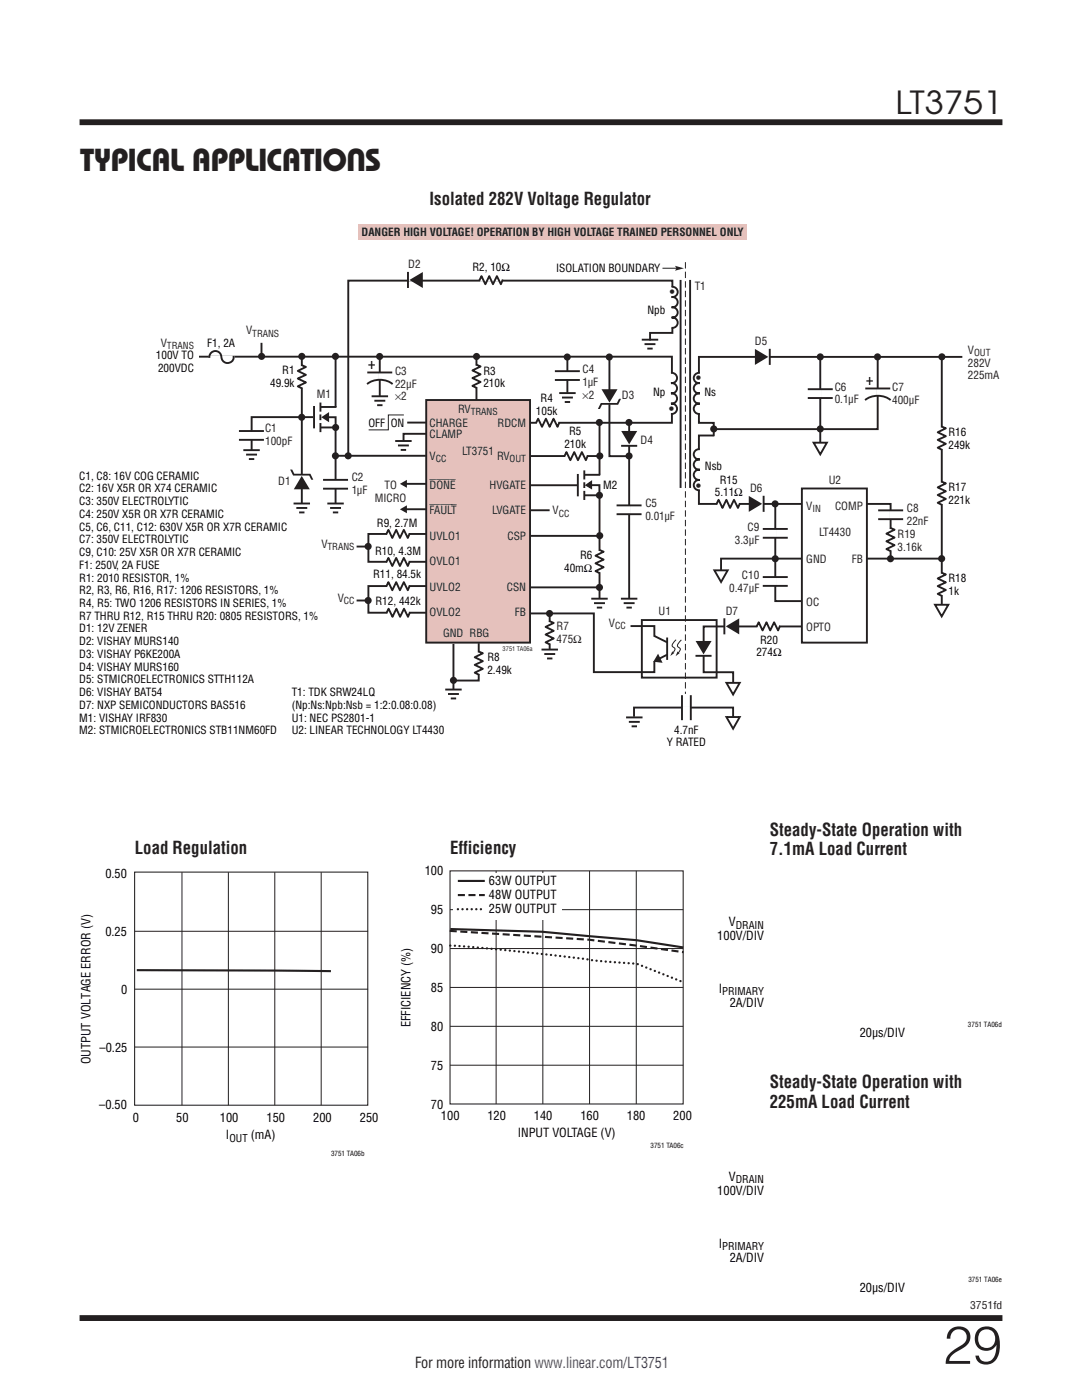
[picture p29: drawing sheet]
<svg xmlns="http://www.w3.org/2000/svg" width="216mm" height="279mm" viewBox="0 0 216 279" stroke-linecap="round" stroke-linejoin="round" font-family="sans-serif">
<defs><g id="words">
<text font-size="10.6" fill="#231f20" x="188.2" y="272.2">29</text>
<g font-size="6.3" fill="#231f20">
<text x="178.7" y="22.8">LT3751</text>
<text x="16" y="34.1">TYPICAL APPLICATIONS</text>
</g>
<g font-size="3.5" fill="#231f20">
<text x="85.7" y="41">Isolated 282V Voltage Regulator</text>
<text x="153.6" y="166.8">Steady-State Operation with</text>
<text x="26.9" y="170.5">Load Regulation</text>
<text x="89.8" y="170.5">Efficiency</text>
<text x="153.6" y="170.7">7.1mA Load Current</text>
<text x="153.6" y="217.2">Steady-State Operation with</text>
<text x="153.6" y="221.1">225mA Load Current</text>
</g>
<g font-size="3.2">
<text x="73.4" y="73.6">+</text>
<text x="172.8" y="76.8">+</text>
</g>
<text font-size="3" fill="#231f20" x="82.8" y="273.1">For more information www.linear.com/LT3751</text>
<g font-size="2.9" fill="#231f20">
<text x="133.7" y="59.3">•</text>
<text x="138.9" y="76.5">•</text>
<text x="133.5" y="82.7">•</text>
<text x="138.9" y="97.9">•</text>
</g>
<g font-size="2.5">
<text x="21" y="175.3">0.50</text>
<text x="84.7" y="174.7">100</text>
<text x="97.6" y="176.6">63W OUTPUT</text>
<text x="97.6" y="179.5">48W OUTPUT</text>
<text x="86" y="182.5">95</text>
<text x="97.6" y="182.3">25W OUTPUT</text>
<text x="145.4" y="184.8">V</text>
<text x="21" y="186.8">0.25</text>
<text x="86" y="190.2">90</text>
<text x="143.1" y="187.6">100V/DIV</text>
<text x="86" y="198">85</text>
<text x="24.2" y="198.3">0</text>
<text x="143.4" y="198.1">I</text>
<text x="145.6" y="201">2A/DIV</text>
<text x="19.9" y="209.9">–0.25</text>
<text x="81.9" y="205.1" transform="rotate(-90 81.9 205.1)">EFFICIENCY (%)</text>
<text x="86" y="205.7">80</text>
<text x="171.5" y="207">20µs/DIV</text>
<text x="18.1" y="212.4" transform="rotate(-90 18.1 212.4)">OUTPUT VOLTAGE ERROR (V)</text>
<text x="86" y="213.5">75</text>
<text x="19.8" y="221.4">–0.50</text>
<text x="86" y="221.2">70</text>
<text x="26.5" y="224">0</text>
<text x="35.2" y="224">50</text>
<text x="43.9" y="224">100</text>
<text x="45.1" y="227.4">I</text>
<text x="50" y="227.4">(mA)</text>
<text x="53.2" y="224">150</text>
<text x="62.5" y="224">200</text>
<text x="71.8" y="224">250</text>
<text x="88" y="223.5">100</text>
<text x="97.3" y="223.5">120</text>
<text x="103.3" y="227">INPUT VOLTAGE (V)</text>
<text x="106.5" y="223.5">140</text>
<text x="115.8" y="223.5">160</text>
<text x="125.1" y="223.5">180</text>
<text x="134.4" y="223.5">200</text>
<text x="143.1" y="238.5">100V/DIV</text>
<text x="145.4" y="235.6">V</text>
<text x="143.4" y="249">I</text>
<text x="145.6" y="251.8">2A/DIV</text>
<text x="171.5" y="257.9">20µs/DIV</text>
</g>
<g font-size="2.2" fill="#231f20">
<text x="72.2" y="47.1">DANGER HIGH VOLTAGE! OPERATION BY HIGH VOLTAGE TRAINED PERSONNEL ONLY</text>
<text x="81.5" y="53.5">D2</text>
<text x="138.6" y="57.8">T1</text>
<text x="32.1" y="69.2">V</text>
<text x="49.1" y="66.7">V</text>
<text x="150.6" y="68.9">D5</text>
<text x="193.1" y="70.7">V</text>
<text x="78.8" y="74.8">C3</text>
<text x="78.8" y="77.3">22µF</text>
<text x="116.3" y="74.5">C4</text>
<text x="116.3" y="77">1µF</text>
<text x="166.6" y="78">C6</text>
<text x="193.1" y="73.2">282V</text>
<text x="193.1" y="75.7">225mA</text>
<text x="63.2" y="79.5">M1</text>
<text x="78.8" y="79.9">×2</text>
<text x="91.4" y="82.3">RV</text>
<text x="116.3" y="79.6">×2</text>
<text x="124.1" y="79.6">D3</text>
<text x="166.6" y="80.5">0.1µF</text>
<text x="178" y="78">C7</text>
<text x="178" y="80.6">400µF</text>
<text x="52.9" y="86.2">C1</text>
<text x="52.9" y="88.8">100pF</text>
<text x="85.7" y="85.2">CHARGE</text>
<text x="85.7" y="87.5">CLAMP</text>
<text x="99.3" y="85.2">RDCM</text>
<text x="127.8" y="88.7">D4</text>
<text x="85.7" y="91.8">V</text>
<text x="92.2" y="90.8">LT3751</text>
<text x="99.2" y="91.8">RV</text>
<text x="55.5" y="96.8">D1</text>
<text x="70.2" y="96">C2</text>
<text x="70.2" y="98.6">1µF</text>
<text x="74.8" y="100.2">MICRO</text>
<text x="76.7" y="97.7">TO</text>
<text x="85.7" y="97.5">DONE</text>
<text x="97.7" y="97.6">HVGATE</text>
<text x="128.8" y="101.2">C5</text>
<text x="149.7" y="98.1">D6</text>
<text x="160.9" y="101.7">V</text>
<text x="165.4" y="96.6">U2</text>
<text x="166.6" y="101.7">COMP</text>
<text x="85.7" y="102.6">FAULT</text>
<text x="85.7" y="107.7">UVLO1</text>
<text x="98.2" y="102.6">LVGATE</text>
<text x="101.3" y="107.7">CSP</text>
<text x="110.2" y="102.6">V</text>
<text x="128.8" y="103.7">0.01µF</text>
<text x="149.2" y="105.9">C9</text>
<text x="163.4" y="107">LT4430</text>
<text x="179.1" y="107.4">R19</text>
<text x="181" y="102.2">C8</text>
<text x="181" y="104.8">22nF</text>
<text x="64.1" y="109.3">V</text>
<text x="85.7" y="112.8">OVLO1</text>
<text x="146.6" y="108.5">3.3µF</text>
<text x="160.9" y="112.3">GND</text>
<text x="170" y="112.4">FB</text>
<text x="179.1" y="109.9">3.16k</text>
<text x="85.7" y="117.9">UVLO2</text>
<text x="101.1" y="117.9">CSN</text>
<text x="145.5" y="118.1">0.47µF</text>
<text x="148.1" y="115.5">C10</text>
<text x="67.4" y="120.2">V</text>
<text x="85.7" y="122.9">OVLO2</text>
<text x="102.7" y="123">FB</text>
<text x="111.1" y="125.8">R7</text>
<text x="121.5" y="125">V</text>
<text x="131.4" y="122.8">U1</text>
<text x="144.8" y="122.7">D7</text>
<text x="160.9" y="120.9">OC</text>
<text x="160.9" y="126">OPTO</text>
<text x="88.4" y="127">GND RBG</text>
<text x="111.1" y="128.4">475Ω</text>
</g>
<g font-size="2.2">
<text x="94.3" y="54.2">R2, 10Ω</text>
<text x="111" y="54.3">ISOLATION BOUNDARY</text>
<text x="129.2" y="62.7">Npb</text>
<text x="31.1" y="71.7">100V TO</text>
<text x="41.4" y="69.3">F1, 2A</text>
<text x="31.5" y="74.3">200VDC</text>
<text x="53.9" y="77.2">49.9k</text>
<text x="56.3" y="74.6">R1</text>
<text x="96.5" y="74.8">R3</text>
<text x="96.5" y="77.3">210k</text>
<text x="106.9" y="82.8">105k</text>
<text x="107.9" y="80.2">R4</text>
<text x="130.3" y="79.1">Np</text>
<text x="140.6" y="79.1">Ns</text>
<text x="73.5" y="85.2">OFF ON</text>
<text x="112.6" y="89.4">210k</text>
<text x="113.5" y="86.8">R5</text>
<text x="189.3" y="87">R16</text>
<text x="189.3" y="89.6">249k</text>
<text x="15.8" y="95.7">C1, C8: 16V COG CERAMIC</text>
<text x="140.6" y="93.8">Nsb</text>
<text x="15.8" y="98.3">C2: 16V X5R OR X74 CERAMIC</text>
<text x="15.8" y="100.8">C3: 350V ELECTROLYTIC</text>
<text x="120.4" y="97.6">M2</text>
<text x="142.6" y="99.1">5.11Ω</text>
<text x="143.6" y="96.5">R15</text>
<text x="189.3" y="98">R17</text>
<text x="189.3" y="100.6">221k</text>
<text x="15.8" y="103.4">C4: 250V X5R OR X7R CERAMIC</text>
<text x="15.8" y="105.9">C5, C6, C11, C12: 630V X5R OR X7R CERAMIC</text>
<text x="75.2" y="105.2">R9, 2.7M</text>
<text x="15.8" y="108.4">C7: 350V ELECTROLYTIC</text>
<text x="15.8" y="111">C9, C10: 25V X5R OR X7R CERAMIC</text>
<text x="15.8" y="113.5">F1: 250V, 2A FUSE</text>
<text x="74.8" y="110.8">R10, 4.3M</text>
<text x="115.8" y="111.6">R6</text>
<text x="15.8" y="116.1">R1: 2010 RESISTOR, 1%</text>
<text x="15.8" y="118.6">R2, R3, R6, R16, R17: 1206 RESISTORS, 1%</text>
<text x="74.5" y="115.4">R11, 84.5k</text>
<text x="112.6" y="114.2">40mΩ</text>
<text x="189.3" y="116.2">R18</text>
<text x="189.3" y="118.7">1k</text>
<text x="15.8" y="121.1">R4, R5: TWO 1206 RESISTORS IN SERIES, 1%</text>
<text x="15.8" y="123.7">R7 THRU R12, R15 THRU R20: 0805 RESISTORS, 1%</text>
<text x="74.9" y="120.8">R12, 442k</text>
<text x="15.8" y="126.2">D1: 12V ZENER</text>
<text x="15.8" y="128.8">D2: VISHAY MURS140</text>
<text x="15.8" y="131.3">D3: VISHAY P6KE200A</text>
<text x="97.3" y="132">R8</text>
<text x="150.9" y="131">274Ω</text>
<text x="151.7" y="128.5">R20</text>
<text x="15.8" y="133.8">D4: VISHAY MURS160</text>
<text x="15.8" y="136.4">D5: STMICROELECTRONICS STTH112A</text>
<text x="97.3" y="134.5">2.49k</text>
<text x="15.8" y="138.9">D6: VISHAY BAT54</text>
<text x="15.8" y="141.5">D7: NXP SEMICONDUCTORS BAS516</text>
<text x="58.2" y="138.9">T1: TDK SRW24LQ</text>
<text x="58.2" y="141.5">(Np:Ns:Npb:Nsb = 1:2:0.08:0.08)</text>
<text x="15.8" y="144">M1: VISHAY IRF830</text>
<text x="15.8" y="146.5">M2: STMICROELECTRONICS STB11NM60FD</text>
<text x="58.2" y="144">U1: NEC PS2801-1</text>
<text x="58.2" y="146.6">U2: LINEAR TECHNOLOGY LT4430</text>
<text x="133" y="148.9">Y RATED</text>
<text x="134.5" y="146.4">4.7nF</text>
</g>
<g font-size="2.1">
<text x="146.8" y="185.3">DRAIN</text>
<text x="144.1" y="198.7">PRIMARY</text>
<text x="45.8" y="227.9">OUT</text>
<text x="146.8" y="236.2">DRAIN</text>
<text x="144.1" y="249.5">PRIMARY</text>
</g>
<text font-size="2.1" fill="#231f20" x="193.6" y="261.2">3751fd</text>
<g font-size="1.9" fill="#231f20">
<text x="33.3" y="69.7">TRANS</text>
<text x="50.3" y="67.2">TRANS</text>
<text x="194.4" y="71.1">OUT</text>
<text x="93.9" y="82.8">TRANS</text>
<text x="87" y="92.2">CC</text>
<text x="101.7" y="92.3">OUT</text>
<text x="111.5" y="103.1">CC</text>
<text x="162.1" y="102.2">IN</text>
<text x="65.4" y="109.8">TRANS</text>
<text x="68.6" y="120.6">CC</text>
<text x="122.8" y="125.5">CC</text>
</g>
<g font-size="1.4">
<text x="193.1" y="205">3751 TA06d</text>
<text x="66.1" y="230.7">3751 TA06b</text>
<text x="129.8" y="229.1">3751 TA06c</text>
<text x="193.2" y="255.8">3751 TA06e</text>
</g>
<text font-size="1.3" fill="#231f20" x="100.3" y="129.8">3751 TA06a</text>
</g></defs>
<path d="M15.9 24.4h184.1M15.9 263h184.1" fill="none" stroke="#231f20" stroke-width="1.2" stroke-linecap="butt"/>
<g fill="none" stroke="#231f20" stroke-width=".38">
<path d="M95.1 71v8.8M192 71.2h-52.5v13.2h2.9v2.7M66.9 91h18.1M80.5 96.6h4.5M81.3 84.3h3.7M105.6 96.8h9.6M105.7 91h13.9M142.4 86.9h-2.9v13.7h38.2v10.9M80.6 101.6h4.4M87.2 106.6h-13.7v5.5h13.7M88 117h-14.5v5.3h14.5M105.9 117.2h13.6"/>
<path d="M105.9 101.8h3.8M154.7 100.6v19.4h5.3M188 111.5h-44.1v2.4M90.5 128.5v9.8M95.5 128.4v7.4h-4.9M105.8 122.4h12.7v11.7h12.1v-9.2h-4.8M159.9 125h-19.5v9.2h5.9v2M126.5 143v-1.8h19.8v1.9"/>
</g>
<path d="M85 79.8h20.8v48.5h-20.8z" fill="#e5c1bc" stroke="#231f20" stroke-width=".38"/>
<path d="M160 97.5h13v30.8h-13z" fill="#fff" stroke="#231f20" stroke-width=".38"/>
<path d="M80.6 82.8h-3.1v3h-3.9" fill="none" stroke="#231f20" stroke-width=".2"/>
<path d="M39.7 71.2h94.4v13.2h-28.3M75.8 70.9v9.1M95 72.7l.9 .4-1.6 .8 1.6 .8-1.6 .8 1.6 .7-1.6 .8 .9 .4M85 86.6h-4.5v2.4M119.6 84.3v35.2" fill="none" stroke="#231f20" stroke-width=".38"/>
<path d="M95.1 72.9v4.4" fill="none" stroke="#fff" stroke-width=".63" stroke-linecap="butt"/>
<g fill="#231f20">
<circle cx="95.1" cy="71.1" r=".71"/>
<circle cx="75.8" cy="71.1" r=".71"/>
</g>
<path d="M75.8 79.1v2" fill="none" stroke="#fff" stroke-width=".87" stroke-linecap="butt"/>
<path d="M67 71.1v30.9M74.1 79.1h3.3M74.7 80h2.2M75.3 80.9h1" fill="none" stroke="#231f20" stroke-width=".38"/>
<g fill="#231f20">
<circle cx="69.5" cy="91" r=".71"/>
<circle cx="66.9" cy="91" r=".71"/>
<circle cx="66.9" cy="71.1" r=".71"/>
<circle cx="52.2" cy="71.1" r=".71"/>
<circle cx="60.2" cy="71.1" r=".71"/>
</g>
<path d="M67 95.8v1.7" fill="none" stroke="#fff" stroke-width=".63" stroke-linecap="butt"/>
<g fill="none" stroke="#231f20" stroke-width=".38">
<path d="M52.2 68.4v2.8M60.2 71.4v30.6M113.2 71.2v7.2M48.6 89.8h3.2M49.1 90.7h2.2M49.7 91.6h1M64.5 95.8h4.9M64.5 97.5h4.9M58.6 100.5h3.3M59.1 101.4h2.2M59.7 102.3h1.1M65.3 100.5h3.3"/>
<path d="M65.9 101.4h2.1M66.4 102.3h1.1"/>
</g>
<path d="M50.2 89.9v1.9M60.2 100.5v2M67 100.5v2" fill="none" stroke="#fff" stroke-width=".87" stroke-linecap="butt"/>
<circle cx="113.2" cy="71.3" r=".71" fill="#231f20"/>
<path d="M121.6 71.2v19.8h3.9" fill="none" stroke="#231f20" stroke-width=".38"/>
<circle cx="121.6" cy="71.3" r=".71" fill="#231f20"/>
<path d="M113.2 78.5v2M129.7 67.8v2" fill="none" stroke="#fff" stroke-width=".87" stroke-linecap="butt"/>
<path d="M111.6 78.4h3.3M112.1 79.3h2.2M128.1 67.8h3.2M128.6 68.7h2.2M129.2 69.6h1M187.9 71.3v49.4M112.7 80.2h1.1" fill="none" stroke="#231f20" stroke-width=".38"/>
<circle cx="187.9" cy="111.5" r=".71" fill="#231f20"/>
<path d="M134 74.5v8M139.5 74.5v8M139.5 89.7v8.1" fill="none" stroke="#fff" stroke-width=".95" stroke-linecap="butt"/>
<path d="M135.8 55.9v41.5M137.7 55.9v41.5M133.9 74.4a1.04 1.04 0 0 1 1.2 1 1.04 1.04 0 0 1-1.2 1.1 1.04 1.04 0 0 1 1.2 1 1.04 1.04 0 0 1-1.2 1 1.04 1.04 0 0 1 1.2 1 1.04 1.04 0 0 1-1.2 1.1 1.04 1.04 0 0 1 1.2 1 1.04 1.04 0 0 1-1.2 1M139.6 74.4a1.04 1.04 0 0 0-1.2 1 1.04 1.04 0 0 0 1.2 1.1 1.04 1.04 0 0 0-1.2 1 1.04 1.04 0 0 0 1.2 1 1.04 1.04 0 0 0-1.2 1 1.04 1.04 0 0 0 1.2 1.1 1.04 1.04 0 0 0-1.2 1 1.04 1.04 0 0 0 1.2 1M139.6 89.6a1.04 1.04 0 0 0-1.2 1.1 1.04 1.04 0 0 0 1.2 1 1.04 1.04 0 0 0-1.2 1 1.04 1.04 0 0 0 1.2 1 1.04 1.04 0 0 0-1.2 1.1 1.04 1.04 0 0 0 1.2 1 1.04 1.04 0 0 0-1.2 1 1.04 1.04 0 0 0 1.2 1" fill="none" stroke="#231f20" stroke-width=".38"/>
<path d="M136.8 52.3v86.2" fill="none" stroke="#231f20" stroke-width=".2" stroke-dasharray="1.3 .6" stroke-linecap="butt"/>
<g fill="#231f20">
<circle cx="119.6" cy="84.3" r=".71"/>
<circle cx="119.7" cy="91" r=".71"/>
<circle cx="125.5" cy="91" r=".71"/>
</g>
<path d="M113.2 74.1v1.7M107.1 84.4h4.3" fill="none" stroke="#fff" stroke-width=".63" stroke-linecap="butt"/>
<path d="M110.7 74.1h5M110.7 75.8h5M111.6 84.3l-.4 .9-.7-1.6-.8 1.6-.8-1.6-.7 1.6-.8-1.6-.5 .8M109.7 122.4v7.2" fill="none" stroke="#231f20" stroke-width=".38"/>
<circle cx="109.7" cy="122.4" r=".71" fill="#231f20"/>
<path d="M109.7 129.6v2" fill="none" stroke="#fff" stroke-width=".87" stroke-linecap="butt"/>
<path d="M115.3 94.6v4.5M116.6 94.8h3.2M116.6 93.9v1.8M116.6 96.2v1.2M116.6 98.8h3.2M117.3 90.9l-.4 .9-.8-1.6-.8 1.6-.7-1.6-.8 1.6-.8-1.6-.4 .9M117.5 96.8h2.1v2.1M108.1 129.6h3.2M108.6 130.5h2.2M109.2 131.4h1" fill="none" stroke="#231f20" stroke-width=".38"/>
<path d="M112.8 91h4.3M119.6 94.8v4" fill="none" stroke="#fff" stroke-width=".63" stroke-linecap="butt"/>
<circle cx="119.6" cy="98.8" r=".71" fill="#231f20"/>
<path d="M116.6 98v1.8" fill="none" stroke="#231f20" stroke-width=".38"/>
<path d="M117.1 96.8l.8-.6v1.1z" fill="#231f20"/>
<path d="M117.1 96.8l.8-.6v1.1z" fill="none" stroke="#231f20" stroke-width=".44"/>
<path d="M60.2 73v4.4M151.4 71.2h2.2M187.9 85.3v4.3M187.9 96.3v4.3M177.7 105.5v4.3M187.9 114.4v4.4M95.5 130.2v4.3" fill="none" stroke="#fff" stroke-width=".63" stroke-linecap="butt"/>
<path d="M60.1 72.8l.9 .4-1.6 .8 1.6 .8-1.6 .7 1.6 .8-1.6 .8 .9 .4M187.8 96.1l.9 .4-1.6 .8 1.6 .7-1.6 .8 1.6 .8-1.6 .7 .9 .5M187.8 85.1l.9 .4-1.6 .8 1.6 .8-1.6 .7 1.6 .8-1.6 .7 .9 .5M177.6 105.3l.9 .4-1.6 .8 1.6 .8-1.6 .7 1.6 .8-1.6 .8 .9 .4M187.8 114.3l.9 .4-1.6 .7 1.6 .8-1.6 .8 1.6 .7-1.6 .8 .9 .5M95.4 130l.9 .4-1.6 .8 1.6 .8-1.6 .7 1.6 .8-1.6 .7 .9 .5" fill="none" stroke="#231f20" stroke-width=".38"/>
<path d="M150.6 69.6l2.7 1.6-2.7 1.6z" fill="#231f20"/>
<path d="M153.6 69.6v3.2" fill="none" stroke="#231f20" stroke-width=".38"/>
<path d="M150.2 100.6h2.1" fill="none" stroke="#fff" stroke-width=".63" stroke-linecap="butt"/>
<path d="M149.4 99l2.7 1.6-2.7 1.6z" fill="#231f20"/>
<path d="M152.4 98.9v3.3" fill="none" stroke="#231f20" stroke-width=".38"/>
<g fill="#231f20">
<circle cx="163.7" cy="71.2" r=".71"/>
<circle cx="175.1" cy="71.2" r=".71"/>
<circle cx="119.6" cy="117.2" r=".71"/>
</g>
<path d="M105.9 106.9h13.6" fill="none" stroke="#231f20" stroke-width=".38"/>
<circle cx="119.7" cy="106.9" r=".71" fill="#231f20"/>
<path d="M175.1 71.2v14.4h-32.7" fill="none" stroke="#231f20" stroke-width=".38"/>
<g fill="#231f20">
<circle cx="142.4" cy="85.6" r=".71"/>
<circle cx="163.7" cy="85.6" r=".71"/>
</g>
<path d="M90.5 137.6v2M126.6 143.2v2" fill="none" stroke="#fff" stroke-width=".87" stroke-linecap="butt"/>
<path d="M88.8 137.6h3.3M89.4 138.5h2.2M89.9 139.4h1.1M124.9 143.2h3.3M125.5 144.1h2.2M126 145h1.1" fill="none" stroke="#231f20" stroke-width=".38"/>
<circle cx="90.5" cy="135.8" r=".71" fill="#231f20"/>
<path d="M77.2 106.6h4.4M77.2 112.2h4.4M77.2 117h4.4M77.3 122.3h4.3" fill="none" stroke="#fff" stroke-width=".63" stroke-linecap="butt"/>
<path d="M71.2 109.1h2.2M71.2 119.8h2.2M81.8 106.4l-.4 1-.8-1.7-.8 1.7-.7-1.7-.8 1.7-.8-1.7-.4 .9M81.8 112l-.4 1-.8-1.7-.8 1.7-.7-1.7-.8 1.7-.8-1.7-.4 .9M81.8 116.9l-.4 .9-.8-1.6-.8 1.6-.7-1.6-.8 1.6-.8-1.6-.4 .9M81.8 122.2l-.4 .9-.8-1.6-.8 1.6-.7-1.6-.8 1.6-.8-1.6-.4 .9" fill="none" stroke="#231f20" stroke-width=".38"/>
<g fill="#231f20">
<path d="M79.8 96.6l1.4-.8v1.6z"/>
<path d="M79.8 101.6l1.4-.8v1.6z"/>
<circle cx="73.5" cy="109.1" r=".71"/>
<circle cx="73.5" cy="119.8" r=".71"/>
</g>
<path d="M80.5 88v2M119.6 119.5v2" fill="none" stroke="#fff" stroke-width=".87" stroke-linecap="butt"/>
<path d="M78.9 88h3.2M79.4 88.9h2.2M80 89.8h1M125.5 84.3v35.2M118 119.5h3.3M119.5 109.7l.9 .4-1.6 .8 1.6 .8-1.6 .7 1.6 .8-1.6 .8 .9 .4M109.6 123.9l.9 .4-1.6 .8 1.6 .8-1.6 .7 1.6 .8-1.6 .8 .8 .4M118.5 120.4h2.2M119.1 121.3h1.1" fill="none" stroke="#231f20" stroke-width=".38"/>
<path d="M119.6 109.9v4.3M109.7 124.1v4.4" fill="none" stroke="#fff" stroke-width=".63" stroke-linecap="butt"/>
<circle cx="125.5" cy="84.3" r=".71" fill="#231f20"/>
<path d="M125.5 119.5v2" fill="none" stroke="#fff" stroke-width=".87" stroke-linecap="butt"/>
<path d="M123.9 119.5h3.3M124.4 120.4h2.2M125 121.3h1.1" fill="none" stroke="#231f20" stroke-width=".38"/>
<path d="M71.6 44.8h77.4v3h-77.4z" fill="#e5c1bc"/>
<path d="M41.9 71.2h4.7" fill="none" stroke="#fff" stroke-width=".48"/>
<path d="M46.6 71.2a1.24 1.24 0 0 1-1.3 1.2 1.24 1.24 0 0 1-1.2-1.4 1.19 1.19 0 0 0-1.2-.9 1.19 1.19 0 0 0-1.1 1.1M129.7 67.9v-1.5h4.5v-10.4h-64.7v35M62.7 81v4.5M63.9 82.7v1.2M63.9 80.3v1.9M64 81.2h3.1M64 85.3h3.2M64.9 83.3h2.1v2" fill="none" stroke="#231f20" stroke-width=".38"/>
<path d="M67 81.2v4.1" fill="none" stroke="#fff" stroke-width=".95" stroke-linecap="butt"/>
<circle cx="67" cy="85.3" r=".71" fill="#231f20"/>
<path d="M63.9 84.4v1.8" fill="none" stroke="#231f20" stroke-width=".38"/>
<path d="M64.5 83.3l.9-.7v1.3z" fill="#231f20"/>
<path d="M64.5 83.3l.9-.7v1.3z" fill="none" stroke="#231f20" stroke-width=".44"/>
<path d="M62.5 83.2h-12.3v6.6" fill="none" stroke="#231f20" stroke-width=".38"/>
<circle cx="60.2" cy="83.3" r=".71" fill="#231f20"/>
<path d="M60.2 94.7v1.9" fill="none" stroke="#fff" stroke-width=".95" stroke-linecap="butt"/>
<g fill="#231f20">
<path d="M60.2 95l1.6 2.7h-3.2z"/>
<path d="M57.9 93.7h.4l.4 .8 3.2 .1 .6 1.1h-.4l-.4-.8h-3.2z"/>
</g>
<path d="M125.5 87v1.9" fill="none" stroke="#fff" stroke-width=".95" stroke-linecap="butt"/>
<path d="M124 86h3.2l-1.7 2.7z" fill="#231f20"/>
<path d="M123.9 89h3.2" fill="none" stroke="#231f20" stroke-width=".38"/>
<path d="M140.4 128.9v1.9" fill="none" stroke="#fff" stroke-width=".95" stroke-linecap="butt"/>
<path d="M138.8 127.9h3.2l-1.6 2.7z" fill="#231f20"/>
<g fill="none" stroke="#231f20" stroke-width=".38">
<path d="M134 57.2a1.04 1.04 0 0 1 1.2 1.1 1.04 1.04 0 0 1-1.2 1 1.04 1.04 0 0 1 1.2 1 1.04 1.04 0 0 1-1.2 1 1.04 1.04 0 0 1 1.2 1.1 1.04 1.04 0 0 1-1.2 1 1.04 1.04 0 0 1 1.2 1 1.04 1.04 0 0 1-1.2 1M47.7 86h5M47.7 87.8h5M123 100.9h5M123 102.6h5M147.6 100.4l-.3 1-.8-1.7-.8 1.7-.8-1.7-.7 1.7-.8-1.7-.4 .9M152.2 115.2h5M152.2 116.9h5M152.2 105.6h5M152.2 107.3h5M175.2 101.9h5M175.2 103.6h5"/>
<path d="M138.8 130.9h3.2"/>
</g>
<path d="M50.2 86v1.8M125.5 100.9v1.7M143.1 100.6h4.4M154.7 115.2v1.7M154.7 105.6v1.7M177.7 101.9v1.7M144.6 125h2.1" fill="none" stroke="#fff" stroke-width=".63" stroke-linecap="butt"/>
<path d="M134.2 57.3v8.1" fill="none" stroke="#fff" stroke-width=".95" stroke-linecap="butt"/>
<path d="M144.8 125l2.7-1.6v3.2z" fill="#231f20"/>
<path d="M144.5 123.4v3.2" fill="none" stroke="#231f20" stroke-width=".38"/>
<path d="M81.4 55.9h2.2" fill="none" stroke="#fff" stroke-width=".63" stroke-linecap="butt"/>
<path d="M81.7 55.9l2.7-1.6v3.2z" fill="#231f20"/>
<path d="M81.4 54.3v3.2M73.2 76.7a4.2 4.2 0 0 1 5.1 0M73.3 74.3h5M172.6 79.8a4.2 4.2 0 0 1 5.1 .1M172.7 77.5h4.9M136.1 138.7v5M137.8 138.7v5M155.6 124.9l-.3 .9-.8-1.6-.8 1.6-.8-1.6-.7 1.6-.8-1.6-.4 .9" fill="none" stroke="#231f20" stroke-width=".38"/>
<path d="M75.8 74.4v1.4M175.2 77.6v1.4M151.1 125h4.4M136.1 141.2h1.7" fill="none" stroke="#fff" stroke-width=".63" stroke-linecap="butt"/>
<g fill="#231f20">
<circle cx="154.7" cy="100.6" r=".71"/>
<circle cx="154.7" cy="111.5" r=".71"/>
<circle cx="187.9" cy="71.2" r=".71"/>
<circle cx="177.7" cy="111.5" r=".71"/>
</g>
<path d="M142.6 113.8h2.6l-1.3 2.3z" fill="#fff"/>
<path d="M142.6 113.8h2.6l-1.3 2.3z" fill="none" stroke="#231f20" stroke-width=".38"/>
<path d="M145 136.3h2.6l-1.3 2.3z" fill="#fff"/>
<path d="M145 136.3h2.6l-1.3 2.3z" fill="none" stroke="#231f20" stroke-width=".38"/>
<path d="M145 143.1h2.6l-1.3 2.3z" fill="#fff"/>
<path d="M145 143.1h2.6l-1.3 2.3z" fill="none" stroke="#231f20" stroke-width=".38"/>
<path d="M186.6 120.7h2.6l-1.3 2.3z" fill="#fff"/>
<path d="M128.1 123.7h14.9v11.5h-14.9zM130.5 126.9l2.6 1.3M133.1 127.2v4.5M186.6 120.7h2.6l-1.3 2.3z" fill="none" stroke="#231f20" stroke-width=".38"/>
<path d="M130.6 127v4.9M131.7 129.5h1.4" fill="none" stroke="#fff" stroke-width=".95" stroke-linecap="butt"/>
<path d="M131.3 130.9l.5 1.1-1.1-.1z" fill="#231f20"/>
<path d="M131.3 130.9l.5 1.1-1.1-.1z" fill="none" stroke="#231f20" stroke-width=".44"/>
<path d="M133.1 130.7l-2.2 1.1" fill="none" stroke="#231f20" stroke-width=".38"/>
<path d="M136 127.7l-.8 1v.3l.6 .6-.6 .8" fill="none" stroke="#231f20" stroke-width=".2"/>
<path d="M135.2 130l.1 .3h.4l-.9 .6z" fill="#231f20"/>
<path d="M134.9 127.7l-.8 1v.2l.6 .7-.5 .8" fill="none" stroke="#231f20" stroke-width=".2"/>
<path d="M134.2 129.9l.1 .3 .3 .1-.8 .6z" fill="#231f20"/>
<path d="M121.6 78.7v2" fill="none" stroke="#fff" stroke-width=".95" stroke-linecap="butt"/>
<g fill="#231f20">
<path d="M120 77.7h3.2l-1.6 2.7z"/>
<path d="M119.9 80.4h3.2l.4-.8h.4l-.6 1.2h-3.2l-.4 .8h-.4z"/>
</g>
<path d="M132.2 53.5h3" fill="none" stroke="#231f20" stroke-width=".2"/>
<path d="M134.7 53l1.8 .5-1.8 .5 .3-.5z" fill="#231f20"/>
<path d="M95.8 55.9h4.3M163.7 77.7v1.7" fill="none" stroke="#fff" stroke-width=".63" stroke-linecap="butt"/>
<path d="M100.3 55.8l-.4 .9-.8-1.6-.7 1.6-.8-1.6-.8 1.6-.7-1.6-.5 .9M161.2 77.7h5M161.2 79.4h5M163.7 71.7v16.8" fill="none" stroke="#231f20" stroke-width=".38"/>
<path d="M162.3 88.3h2.7l-1.3 2.4z" fill="#fff"/>
<path d="M162.3 88.3h2.7l-1.3 2.4z" fill="none" stroke="#231f20" stroke-width=".38"/>
<path d="M26.9 174h46.5v46.6h-46.5zM89.8 173.8h46.5v46.5h-46.5z" fill="none" stroke="#231f20" stroke-width=".21"/>
<g fill="none" stroke="#231f20" stroke-width=".2">
<path d="M36.3 174.1v46.5M45.6 174.1v46.5M54.8 174.1v46.5M64.1 174.1v46.5M99 173.8v46.5M108.3 173.8v46.5M117.6 173.8v46.5M127 173.8v46.5M26.9 197.4h46.6M26.9 185.9h46.6M89.8 197.1h46.5M89.8 181.5h46.5"/>
<path d="M89.8 189.3h46.5M26.9 209h46.6M89.8 204.8h46.5M89.8 212.6h46.5"/>
</g>
<path d="M27.3 193.6l38.7 .2" fill="none" stroke="#231f20" stroke-width=".42"/>
<path d="M90.4 174.3h21.6v9.2h-21.6z" fill="#fff"/>
<path d="M91.4 175.8h5.3M89.9 185.4l18.3 .6 18.7 1.6 9.4 1.5" fill="none" stroke="#231f20" stroke-width=".42"/>
<path d="M91.4 178.6h5.3M89.7 185.8l27.8 1.7 18.9 2.5" fill="none" stroke="#231f20" stroke-width=".42" stroke-dasharray="1.4 .7" stroke-linecap="butt"/>
<path d="M89.8 188.7a617.3 617.3 0 0 1 31.6 3.2l5.6 .4 9.3 3.7M91.4 181.5h5.3" fill="none" stroke="#231f20" stroke-width=".46" stroke-dasharray="0 .9"/>
<use href="#words"/>
</svg>
